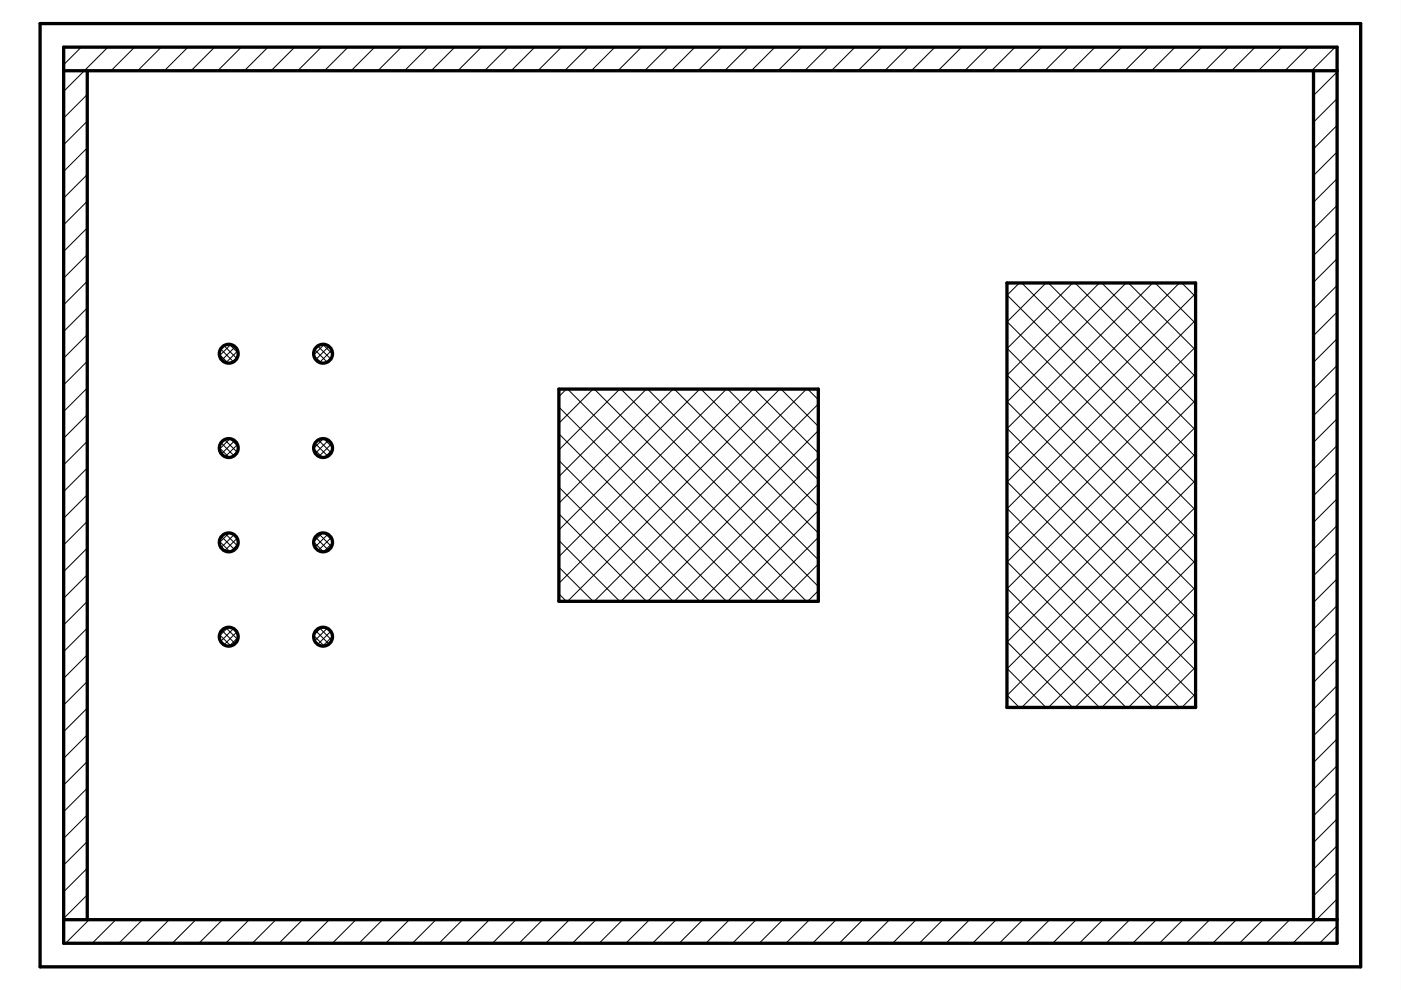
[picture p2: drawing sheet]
<svg xmlns="http://www.w3.org/2000/svg" width="297mm" height="210mm" viewBox="0 0 297 210" stroke-linecap="round" stroke-linejoin="round" font-family="sans-serif">
<path d="M0 0h297v210h-297zM0 0v210h297v-210z" fill="#000"/>
<g fill="#fff">
<path d="M8.5 5h280v200h-280z" fill-rule="evenodd"/>
<path d="M13.5 10h270v190h-270z" fill-rule="evenodd"/>
<path d="M18.5 15h260v180h-260z" fill-rule="evenodd"/>
<path d="M213.5 60h40v90h-40z" fill-rule="evenodd"/>
</g>
<g fill="none" stroke="#000" stroke-width=".21">
<path d="M216.1 60l-2.6 2.6M216.6 60l36.9 36.9M221.8 60l-8.3 8.3M222.3 60l31.2 31.2M227.4 60l-13.9 13.9M227.9 60l25.6 25.5M233.1 60l-19.6 19.6M233.6 60l19.9 19.9M238.7 60l-25.2 25.3M239.3 60l14.2 14.2M244.4 60l-30.9 30.9M244.9 60l8.6 8.6"/>
<path d="M250.1 60l-36.6 36.6M250.6 60l2.9 2.9M213.5 79.5l40 40M213.5 73.8l40 40M213.5 68.2l40 40M213.5 62.5l40 40M253.5 79.2l-40 40M253.5 73.5l-40 40M253.5 67.9l-40 40M253.5 62.2l-40 40M213.5 96.5l40 40M213.5 90.8l40 40"/>
<path d="M213.5 85.1l40 40M253.5 96.2l-40 40M253.5 90.5l-40 40M253.5 84.8l-40 40M213.5 119.1l30.9 30.9M213.5 113.4l36.6 36.6M213.5 107.8l40 40M213.5 102.1l40 40M253.5 118.8l-31.2 31.2M253.5 113.1l-36.9 36.9M253.5 107.5l-40 40M253.5 101.8l-40 40"/>
<path d="M213.5 136.1l13.9 13.9M213.5 130.4l19.6 19.6M213.5 124.7l25.2 25.3M253.5 135.8l-14.2 14.2M253.5 130.1l-19.9 19.9M253.5 124.4l-25.6 25.6M213.5 147.4l2.6 2.6M213.5 141.7l8.3 8.3M253.5 147.1l-2.9 2.9M253.5 141.4l-8.6 8.6"/>
</g>
<path d="M118.5 82.5h55v45h-55z" fill-rule="evenodd" fill="#fff"/>
<g fill="none" stroke="#000" stroke-width=".21">
<path d="M118.5 97.6l29.9 29.9M118.5 92l35.5 35.5M118.5 86.3l41.2 41.2M120.1 82.5l-1.6 1.6M120.3 82.5l45 45M125.7 82.5l-7.2 7.2M126 82.5l45 45M131.4 82.5l-12.9 12.9M131.7 82.5l41.8 41.8M137.1 82.5l-18.6 18.6M137.3 82.5l36.2 36.2M142.7 82.5l-24.2 24.2"/>
<path d="M143 82.5l30.5 30.5M148.4 82.5l-29.9 29.9M148.6 82.5l24.9 24.9M154 82.5l-35.5 35.5M154.3 82.5l19.2 19.2M159.7 82.5l-41.2 41.2M159.9 82.5l13.6 13.6M165.3 82.5l-45 45M165.6 82.5l7.9 7.9M171 82.5l-45 45M171.2 82.5l2.3 2.2M173.5 97l-30.5 30.5"/>
<path d="M173.5 91.3l-36.2 36.2M173.5 85.7l-41.8 41.8M118.5 114.6l12.9 12.9M118.5 108.9l18.6 18.6M118.5 103.3l24.2 24.2M173.5 119.6l-7.9 7.9M173.5 113.9l-13.6 13.6M173.5 108.3l-19.2 19.2M173.5 102.6l-24.9 24.9M118.5 125.9l1.6 1.6M118.5 120.3l7.2 7.2M173.5 125.3l-2.3 2.2"/>
</g>
<path d="M13.5 195h270v5h-270z" fill-rule="evenodd" fill="#fff"/>
<g fill="none" stroke="#000" stroke-width=".21">
<path d="M18.9 195l-5 5M24.6 195l-5 5M30.2 195l-5 5M35.9 195l-5 5M41.5 195l-5 5M47.2 195l-5 5M52.8 195l-5 5M58.5 195l-5 5M64.2 195l-5 5M69.8 195l-5 5M75.5 195l-5 5M81.1 195l-5 5"/>
<path d="M86.8 195l-5 5M92.4 195l-5 5M98.1 195l-5 5M103.8 195l-5 5M109.4 195l-5 5M115.1 195l-5 5M120.7 195l-5 5M126.4 195l-5 5M132 195l-5 5M137.7 195l-5 5M143.3 195l-5 5M149 195l-5 5"/>
<path d="M154.7 195l-5 5M160.3 195l-5 5M166 195l-5 5M171.6 195l-5 5M177.3 195l-5 5M182.9 195l-5 5M188.6 195l-5 5M194.3 195l-5 5M199.9 195l-5 5M205.6 195l-5 5M211.2 195l-5 5M216.9 195l-5 5"/>
<path d="M222.5 195l-5 5M228.2 195l-5 5M233.9 195l-5 5M239.5 195l-5 5M245.2 195l-5 5M250.8 195l-5 5M256.5 195l-5 5M262.1 195l-5 5M267.8 195l-5 5M273.5 195l-5 5M279.1 195l-5 5M283.5 196.3l-3.7 3.7"/>
</g>
<path d="M13.5 10h270v5h-270z" fill-rule="evenodd" fill="#fff"/>
<g fill="none" stroke="#000" stroke-width=".21">
<path d="M17.2 10l-3.7 3.7M22.9 10l-5 5M28.5 10l-5 5M34.2 10l-5 5M39.9 10l-5 5M45.5 10l-5 5M51.2 10l-5 5M56.8 10l-5 5M62.5 10l-5 5M68.1 10l-5 5M73.8 10l-5 5M79.4 10l-5 5"/>
<path d="M85.1 10l-5 5M90.8 10l-5 5M96.4 10l-5 5M102.1 10l-5 5M107.7 10l-5 5M113.4 10l-5 5M119 10l-5 5M124.7 10l-5 5M130.4 10l-5 5M136 10l-5 5M141.7 10l-5 5M147.3 10l-5 5"/>
<path d="M153 10l-5 5M158.6 10l-5 5M164.3 10l-5 5M170 10l-5 5M175.6 10l-5 5M181.3 10l-5 5M186.9 10l-5 5M192.6 10l-5 5M198.2 10l-5 5M203.9 10l-5 5M209.6 10l-5 5M215.2 10l-5 5"/>
<path d="M220.9 10l-5 5M226.5 10l-5 5M232.2 10l-5 5M237.8 10l-5 5M243.5 10l-5 5M249.1 10l-5 5M254.8 10l-5 5M260.5 10l-5 5M266.1 10l-5 5M271.8 10l-5 5M277.4 10l-5 5M283.1 10l-5 5"/>
</g>
<path d="M278.5 15h5v180h-5z" fill-rule="evenodd" fill="#fff"/>
<g fill="none" stroke="#000" stroke-width=".21">
<path d="M283.5 15.3l-5 5M283.5 37.9l-5 5M283.5 32.2l-5 5M283.5 26.6l-5 5M283.5 20.9l-5 5M283.5 54.9l-5 5M283.5 49.2l-5 5M283.5 43.5l-5 5M283.5 77.5l-5 5M283.5 71.8l-5 5M283.5 66.2l-5 5M283.5 60.5l-5 5"/>
<path d="M283.5 94.4l-5 5M283.5 88.8l-5 5M283.5 83.1l-5 5M283.5 117.1l-5 5M283.5 111.4l-5 5M283.5 105.8l-5 5M283.5 100.1l-5 5M283.5 139.7l-5 5M283.5 134l-5 5M283.5 128.4l-5 5M283.5 122.7l-5 5M283.5 156.7l-5 5"/>
<path d="M283.5 151l-5 5M283.5 145.4l-5 5M283.5 179.3l-5 5M283.5 173.6l-5 5M283.5 168l-5 5M283.5 162.3l-5 5M283.5 190.6l-4.4 4.4M283.5 185l-5 5"/>
</g>
<path d="M13.5 15h5v180h-5z" fill-rule="evenodd" fill="#fff"/>
<g fill="none" stroke="#000" stroke-width=".21">
<path d="M17.9 15l-4.4 4.4M18.5 37l-5 5M18.5 31.4l-5 5M18.5 25.7l-5 5M18.5 20l-5 5M18.5 59.6l-5 5M18.5 54l-5 5M18.5 48.3l-5 5M18.5 42.7l-5 5M18.5 76.6l-5 5M18.5 70.9l-5 5M18.5 65.3l-5 5"/>
<path d="M18.5 99.2l-5 5M18.5 93.6l-5 5M18.5 87.9l-5 5M18.5 82.3l-5 5M18.5 116.2l-5 5M18.5 110.5l-5 5M18.5 104.9l-5 5M18.5 138.8l-5 5M18.5 133.2l-5 5M18.5 127.5l-5 5M18.5 121.9l-5 5M18.5 155.8l-5 5"/>
<path d="M18.5 150.1l-5 5M18.5 144.5l-5 5M18.5 178.4l-5 5M18.5 172.8l-5 5M18.5 167.1l-5 5M18.5 161.5l-5 5M18.5 189.7l-5 5M18.5 184.1l-5 5"/>
</g>
<circle cx="68.5" cy="75" r="2" fill="#fff"/>
<path d="M66.5 75.4l1.6 1.6M66.7 74.1l2.7 2.7M67.4 73.4l2.7 2.7M68.4 73l2.1 2.1M68.8 73l-2.3 2.3M69.7 73.4l-2.8 2.8M70.4 74.2l-2.7 2.7M70.4 75.6l-1.3 1.3" fill="none" stroke="#000" stroke-width=".21"/>
<circle cx="48.5" cy="115" r="2" fill="#fff"/>
<path d="M46.5 114.7l2.3 2.3M46.9 113.7l2.8 2.9M47.7 113.1l2.7 2.6M48.6 113l-2.1 2.1M49.1 113.1l1.3 1.3M49.6 113.4l-2.7 2.7M50.3 114.1l-2.7 2.7M50.5 115.3l-1.7 1.7" fill="none" stroke="#000" stroke-width=".21"/>
<circle cx="48.5" cy="95" r="2" fill="#fff"/>
<path d="M46.5 94.9l2.1 2.1M46.9 93.9l2.7 2.7M47.6 93.2l2.7 2.7M48.8 93l-2.3 2.3M48.8 93l1.7 1.6M49.7 93.4l-2.8 2.8M50.4 94.2l-2.7 2.7M50.4 95.6l-1.3 1.3" fill="none" stroke="#000" stroke-width=".21"/>
<circle cx="48.5" cy="135" r="2" fill="#fff"/>
<path d="M46.5 134.6l2.4 2.3M47 133.6l2.9 2.9M47.9 133.1l2.5 2.5M48.4 133l-1.9 1.9M49.5 133.2l.7 .8M49.5 133.3l-2.7 2.7M50.2 134l-2.7 2.7M50.5 135.1l-1.9 1.9" fill="none" stroke="#000" stroke-width=".21"/>
<circle cx="68.5" cy="115" r="2" fill="#fff"/>
<path d="M66.5 114.9l2.1 2.1M66.9 113.9l2.7 2.7M67.6 113.2l2.7 2.7M68.4 113l-1.9 1.9M68.8 113l1.7 1.6M69.5 113.3l-2.7 2.7M70.2 114l-2.7 2.7M70.5 115.1l-1.9 1.9" fill="none" stroke="#000" stroke-width=".21"/>
<circle cx="68.5" cy="95" r="2" fill="#fff"/>
<path d="M66.5 95.1l1.9 1.9M66.8 94l2.7 2.7M67.5 93.3l2.7 2.7M68.6 93l-2.1 2.1M68.6 93l1.9 1.9M69.6 93.4l-2.7 2.7M70.3 94.1l-2.7 2.7M70.5 95.3l-1.7 1.7" fill="none" stroke="#000" stroke-width=".21"/>
<circle cx="48.5" cy="75" r="2" fill="#fff"/>
<path d="M46.5 75.1l1.9 1.9M46.8 74l2.7 2.7M47.5 73.3l2.7 2.7M48.6 73l1.9 1.9M48.9 73l-2.4 2.4M49.9 73.5l-2.9 2.9M50.2 76l-.7 .7M50.4 74.4l-2.5 2.5" fill="none" stroke="#000" stroke-width=".21"/>
<circle cx="68.5" cy="135" r="2" fill="#fff"/>
<path d="M66.5 134.7l2.3 2.3M66.9 133.7l2.8 2.9M67.7 133.1l2.7 2.6M68.1 133l-1.6 1.6M69.1 133.1l1.3 1.3M69.4 133.2l-2.7 2.7M70.1 133.9l-2.7 2.7M70.5 134.9l-2.1 2.1" fill="none" stroke="#000" stroke-width=".21"/>
<g fill="none" stroke="#000" stroke-width=".7">
<path d="M8.5 5h280v200h-280zM13.5 10h270v190h-270zM13.5 15h270M18.5 15v180M278.5 15v180M213.5 60h40v90h-40zM118.5 82.5h55v45h-55zM13.5 195h270"/>
<circle cx="48.5" cy="75" r="2"/>
<circle cx="68.5" cy="75" r="2"/>
<circle cx="48.5" cy="95" r="2"/>
<circle cx="68.5" cy="95" r="2"/>
<circle cx="48.5" cy="115" r="2"/>
<circle cx="68.5" cy="115" r="2"/>
<circle cx="48.5" cy="135" r="2"/>
<circle cx="68.5" cy="135" r="2"/>
</g>
</svg>
